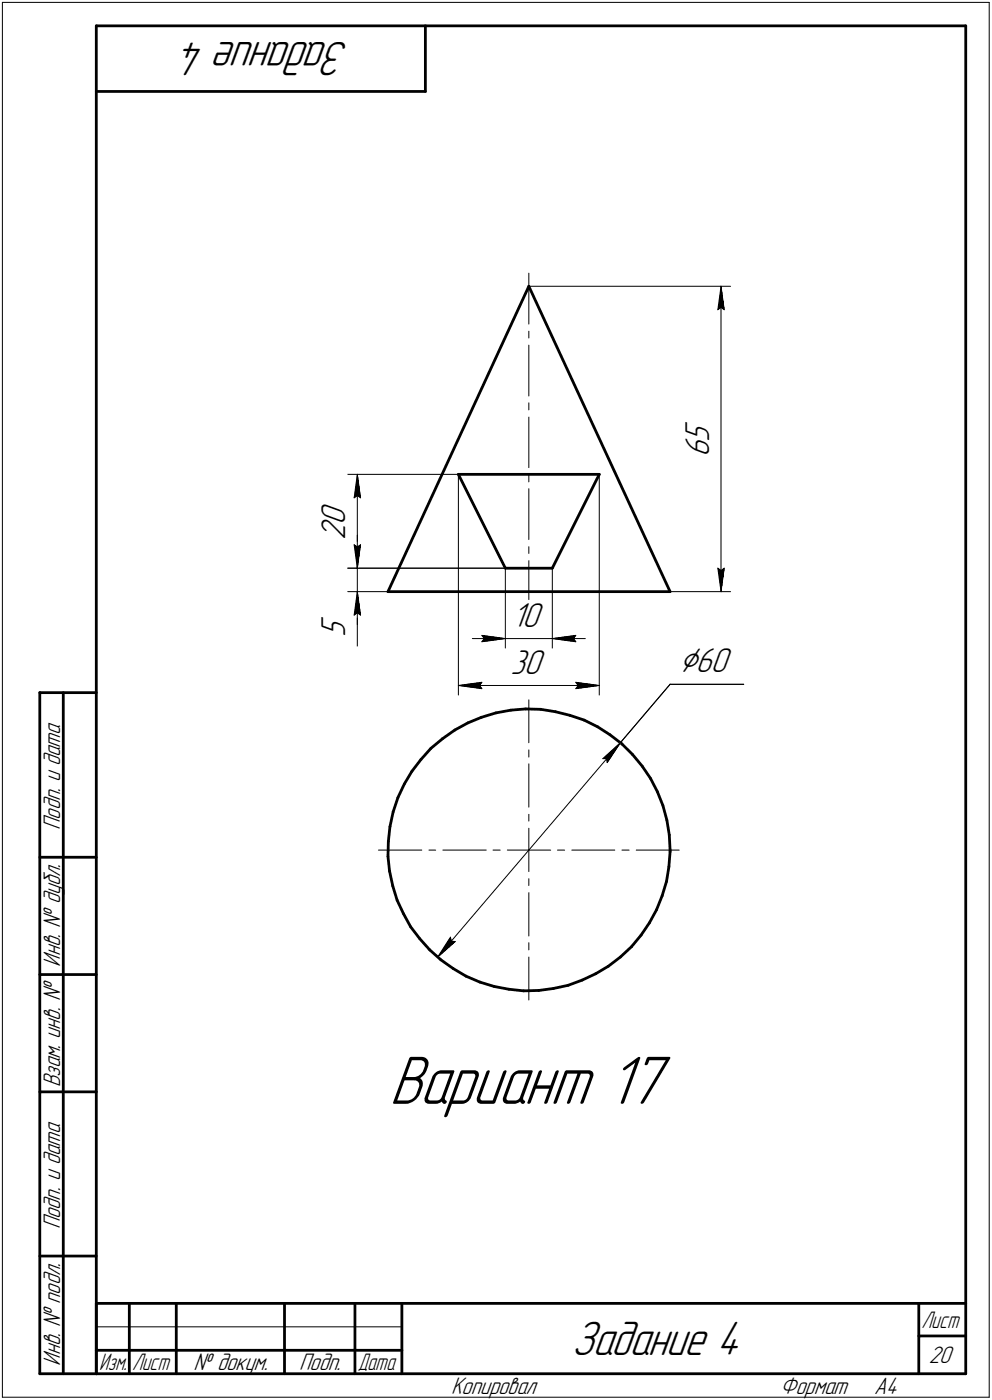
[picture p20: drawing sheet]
<svg xmlns="http://www.w3.org/2000/svg" width="211mm" height="298mm" viewBox="0 0 211 298" stroke-linecap="round" stroke-linejoin="round" font-family="sans-serif">
<defs><g id="words">
<text font-size="15.6" x="82.8" y="235">Вариант 17</text>
<g font-size="10.9">
<text x="74.4" y="9" transform="rotate(-180 74.4 9)">Задание 4</text>
<text x="121.6" y="288.5">Задание 4</text>
</g>
<text font-size="8.5" x="144.5" y="143.1">Ç60</text>
<g font-size="7.8">
<text x="150.9" y="94.2" transform="rotate(-90 150.9 94.2)">5</text>
<text x="150.9" y="97.4" transform="rotate(-90 150.9 97.4)">6</text>
<text x="73.5" y="111.9" transform="rotate(-90 73.5 111.9)">0</text>
<text x="73.5" y="115.1" transform="rotate(-90 73.5 115.1)">2</text>
<text x="73.5" y="135.6" transform="rotate(-90 73.5 135.6)">5</text>
<text x="109" y="133.4">10</text>
<text x="108.7" y="143.4">30</text>
</g>
<g font-size="5.4">
<text x="12.8" y="176.7" transform="rotate(-90 12.8 176.7)">Подп. и дата</text>
<text x="12.8" y="205.8" transform="rotate(-90 12.8 205.8)">Инв. № дубл.</text>
<text x="12.8" y="231.6" transform="rotate(-90 12.8 231.6)">Взам. инв. №</text>
<text x="12.8" y="261.7" transform="rotate(-90 12.8 261.7)">Подп. и дата</text>
<text x="12.8" y="290.8" transform="rotate(-90 12.8 290.8)">Инв. № подл.</text>
<text x="41.2" y="291.8">№ докум.</text>
<text x="63.6" y="291.8">Подп.</text>
<text x="197.6" y="290.3">20</text>
<text x="96" y="296.8">Копировал</text>
<text x="166" y="296.8">Формат</text>
<text x="186" y="296.8">A4</text>
</g>
<g font-size="5.3">
<text x="196.1" y="282.8">Лист</text>
<text x="21.1" y="291.8">Изм.</text>
<text x="28.1" y="291.8">Лист</text>
<text x="76.1" y="291.8">Дата</text>
</g>
</g></defs>
<g fill="none" stroke="#000" stroke-width=".59">
<path d="M20.5 5.5v287zM20.5 5.5h185zM20.5 19.5h70zM90.5 5.5v14zM205.5 5.5v287zM112.5 61l-30 65zM112.5 61l30.1 65zM97.5 101h30zM97.5 101l10 20zM127.5 101l-10 20zM82.5 126h60.1zM107.5 121h10z"/>
<path d="M8.5 147.5v145zM8.5 147.5h12zM13.5 147.5v145zM91.7 159.3l2.4-2zM91.7 159.3l-2.1 2.4zM94.1 157.3l2.7-1.9zM96.8 155.4l2.8-1.5zM99.6 153.9l2.8-1.2zM102.4 152.7l3.1-.9zM105.5 151.8l3.2-.6zM108.7 151.2l3.1-.2zM111.8 151h3.3z"/>
<path d="M115.1 151l3.1 .6zM118.2 151.6l3 .7zM121.2 152.3l3.1 1zM124.3 153.3l2.9 1.5zM127.2 154.8l2.6 1.7zM129.8 156.5l2.5 1.9zM132.3 158.4l2.3 2.3zM82.6 179.2l-.1 3.2zM83 176l-.4 3.2zM83.7 172.9l-.7 3.1zM84.7 169.8l-1 3.1zM86 167l-1.3 2.8z"/>
<path d="M87.6 164.3l-1.6 2.7zM89.6 161.7l-2 2.6zM134.6 160.7l2.1 2.5zM136.7 163.2l1.7 2.6zM138.4 165.8l1.5 2.8zM139.9 168.6l1.2 2.9zM141.1 171.5l.8 3.2zM141.9 174.7l.5 3.1zM142.4 177.8l.2 3.2zM8.5 182.5h12zM82.5 182.4l.4 3.1zM82.9 185.5l.7 3.1z"/>
<path d="M83.6 188.6l.9 3.1zM84.5 191.7l1.4 2.9zM85.9 194.6l1.5 2.8zM87.4 197.4l1.9 2.5zM89.3 199.9l2.1 2.4zM136.4 199.1l-2 2.5zM138.2 196.5l-1.8 2.6zM139.7 193.7l-1.5 2.8zM140.9 190.8l-1.2 2.9zM141.8 187.7l-.9 3.1zM142.3 184.6l-.5 3.1zM142.6 181.4l-.3 3.2z"/>
<path d="M142.6 181v.4zM8.5 207.5h12zM91.4 202.3l2.4 2.1zM93.8 204.4l2.6 1.8zM96.4 206.2l2.7 1.7zM99.1 207.9l3 1.2zM102.1 209.1l3.1 1zM105.2 210.1l3.1 .6zM108.3 210.7l3.1 .3zM111.4 211l3.2-.1zM114.6 210.9l3.2-.4zM117.8 210.5l3.1-.7z"/>
<path d="M120.9 209.8l3-1.1zM123.9 208.7l2.8-1.4zM126.7 207.3l2.8-1.6zM129.5 205.7l2.5-1.9zM132 203.8l2.4-2.2zM8.5 232.5h12zM8.5 267.5h12zM20.5 277.5h185zM20.5 277.5v15zM27.5 277.5v15zM37.5 277.5v15zM60.5 277.5v15z"/>
<path d="M75.5 277.5v15zM85.5 277.5v15zM195.5 277.5v15zM8.5 292.5h12zM20.5 292.5h185zM20.5 287.5h7zM27.5 287.5h10zM37.5 287.5h23zM60.5 287.5h15zM75.5 287.5h10zM195.5 284.5h10z"/>
</g>
<g fill="none" stroke="#000" stroke-width=".21">
<path d="M.5 .5v297zM.5 .5h210zM210.5 .5v297zM112.5 58.2v10.8zM112.5 73.5v10.8zM112.5 70.5v1.5zM112.5 61h42.9zM152.7 66l.7-.6zM153.4 61l.7 5zM153.4 65.4l.7 .6zM153.4 61l-.7 5zM153.4 61v65z"/>
<path d="M112.5 88.8v10.8zM112.5 85.8v1.5zM74 101h23.5zM75.4 116l.6 .5zM75.4 116l.6 5zM75.4 106l.6-.5zM76 116.5l.7-.5zM76 114v7zM76 101l.7 5zM76 105.5l.7 .5zM76 101l-.6 5zM76 101v20z"/>
<path d="M76.7 116l-.7 5zM97.5 101v47zM112.5 119.4v10.8zM112.5 116.4v1.5zM112.5 104.1v10.8zM112.5 101.1v1.5zM127.5 101v47zM74 126h8.5zM74 121h33.5zM75.4 131l.6-.5zM76 126v11.6zM76 126l-.6 5z"/>
<path d="M76 130.5l.7 .5zM76 126l.7 5zM76 126v7zM76 121v5zM100.5 136h7zM102.5 135.3l5 .7zM102.5 135.3l.5 .7zM102.5 136.7l5-.7zM103 136l-.5 .7zM107.5 121v17zM107.5 136h10zM117.5 121v17z"/>
<path d="M117.5 136l5 .7zM117.5 136l5-.7zM117.5 136h7zM122 136l.5 .7zM122.5 135.3l-.5 .7zM142.6 126h12.8zM152.7 121l.7 5zM152.7 121l.7 .5zM153.4 121.5l.7-.5zM154.1 121l-.7 5zM97.5 146l5-.7zM97.5 146l5 .6z"/>
<path d="M97.5 146h30zM102 146l.5 .6zM102.5 145.3l-.5 .7zM112.5 149v9.2zM112.5 159.7v1.5zM122.5 146.6l5-.6zM122.5 145.3l.5 .7zM122.5 145.3l5 .7zM123 146l-.5 .6zM132 158.2l-2.8 4.2zM132 158.2l-38.9 45.6zM142.6 145.7l-10.6 12.5z"/>
<path d="M142.6 145.7h15.6zM112.5 162.6v9.3zM112.5 173.4v1.4zM112.5 176.4v4.6zM128.3 161.5h.7zM128.3 161.5l3.7-3.3zM129 161.5l.2 .9zM80.5 181h9.2zM91.3 181h1.4zM94.2 181h9.3zM95.8 199.6l-2.7 4.2zM95.8 199.6l.2 .8z"/>
<path d="M104.9 181h1.5zM107.9 181h4.6zM112.5 181h4.7zM112.5 190.1v9.2zM112.5 187.1v1.5zM112.5 181v4.6zM118.6 181h1.5zM121.7 181h9.1zM132.3 181h1.6zM135.4 181h9.1zM93.1 203.8l3.8-3.3zM96 200.4l.9 .1z"/>
<path d="M112.5 203.8v9.1zM112.5 200.7v1.6zM.5 297.5h210zM20.5 282.5h65z"/>
</g>
<g fill="#fff" stroke="#fff" stroke-width=".21">
<path d="M82.8 223.9h60.5zM82.8 223.9h60.5zM82.8 224h60.5zM82.8 224.1h60.5zM82.8 224.2h60.5zM82.8 224.3h60.5zM82.8 224.4h60.5zM82.8 224.5h60.5zM82.8 224.5h60.5zM82.8 224.6h60.5zM82.8 224.7h60.5zM82.8 224.8h60.5zM82.8 224.9h60.5zM82.8 225h60.5zM82.8 225h60.5zM82.8 225.1h60.5zM82.8 225.2h60.5zM82.8 225.3h60.5zM82.8 225.4h60.5zM82.8 225.5h60.5zM82.8 225.6h60.5zM82.8 225.6h60.5zM82.8 225.7h60.5zM82.8 225.8h60.5zM82.8 225.9h60.5zM82.8 226h60.5zM82.8 226.1h60.5zM82.8 226.1h60.5zM82.8 226.2h60.5zM82.8 226.3h60.5zM82.8 226.4h60.5zM82.8 226.5h60.5zM82.8 226.6h60.5zM82.8 226.7h60.5zM82.8 226.7h60.5zM82.8 226.8h60.5zM82.8 226.9h60.5zM82.8 227h60.5zM82.8 227.1h60.5zM82.8 227.2h60.5zM82.8 227.2h60.5zM82.8 227.3h60.5zM82.8 227.4h60.5zM82.8 227.5h60.5zM82.8 227.6h60.5zM82.8 227.7h60.5zM82.8 227.8h60.5zM82.8 227.8h60.5zM82.8 227.9h60.5zM82.8 228h60.5zM82.8 228.1h60.5zM82.8 228.2h60.5zM82.8 228.3h60.5zM82.8 228.3h60.5zM82.8 228.4h60.5zM82.8 228.5h60.5zM82.8 228.6h60.5zM82.8 228.7h60.5zM82.8 228.8h60.5zM82.8 228.9h60.5zM82.8 228.9h60.5zM82.8 229h60.5zM82.8 229.1h60.5zM82.8 229.2h60.5zM82.8 229.3h60.5zM82.8 229.4h60.5zM82.8 229.4h60.5zM82.8 229.5h60.5zM82.8 229.6h60.5zM82.8 229.7h60.5zM82.8 229.8h60.5zM82.8 229.9h60.5zM82.8 230h60.5zM82.8 230h60.5zM82.8 230.1h60.5zM82.8 230.2h60.5zM82.8 230.3h60.5zM82.8 230.4h60.5zM82.8 230.5h60.5zM82.8 230.5h60.5zM82.8 230.6h60.5zM82.8 230.7h60.5zM82.8 230.8h60.5zM82.8 230.9h60.5zM82.8 231h60.5zM82.8 231.1h60.5zM82.8 231.1h60.5zM82.8 231.2h60.5zM82.8 231.3h60.5zM82.8 231.4h60.5zM82.8 231.5h60.5zM82.8 231.6h60.5zM82.8 231.6h60.5zM82.8 231.7h60.5zM82.8 231.8h60.5zM82.8 231.9h60.5zM82.8 232h60.5zM82.8 232.1h60.5zM82.8 232.2h60.5zM82.8 232.2h60.5zM82.8 232.3h60.5zM82.8 232.4h60.5zM82.8 232.5h60.5zM82.8 232.6h60.5zM82.8 232.7h60.5zM82.8 232.7h60.5zM82.8 232.8h60.5zM82.8 232.9h60.5zM82.8 233h60.5zM82.8 233.1h60.5zM82.8 233.2h60.5zM82.8 233.3h60.5zM82.8 233.3h60.5zM82.8 233.4h60.5zM82.8 233.5h60.5zM82.8 233.6h60.5zM82.8 233.7h60.5zM82.8 233.8h60.5zM82.8 233.8h60.5zM82.8 233.9h60.5zM82.8 234h60.5zM82.8 234.1h60.5zM82.8 234.2h60.5zM82.8 234.3h60.5zM82.8 234.4h60.5zM82.8 234.4h60.5zM82.8 234.5h60.5zM82.8 234.6h60.5zM82.8 234.7h60.5zM82.8 234.8h60.5zM82.8 234.9h60.5zM82.8 234.9h60.5zM82.8 235h60.5zM82.8 235.1h60.5zM82.8 235.2h60.5zM82.8 235.3h60.5zM82.8 235.4h60.5zM82.8 235.5h60.5zM82.8 235.5h60.5zM82.8 235.6h60.5zM82.8 235.7h60.5zM82.8 235.8h60.5zM82.8 235.9h60.5zM82.8 236h60.5zM82.8 236.1h60.5zM82.8 236.1h60.5zM82.8 236.2h60.5zM82.8 236.3h60.5zM82.8 236.4h60.5zM82.8 236.5h60.5zM82.8 236.6h60.5zM82.8 236.6h60.5zM82.8 236.7h60.5zM82.8 236.8h60.5zM82.8 236.9h60.5zM82.8 237h60.5zM82.8 237.1h60.5zM82.8 237.2h60.5zM82.8 237.2h60.5zM82.8 237.3h60.5zM82.8 237.4h60.5zM82.8 237.5h60.5zM82.8 237.6h60.5zM82.8 237.7h60.5zM82.8 237.7h60.5zM82.8 237.8h60.5zM82.8 237.9h60.5zM82.8 238h60.5z"/>
<path d="M95.8 199h.1zM95.7 199.1h.3zM95.7 199.1h.4zM95.6 199.2h.6zM95.5 199.3h.9zM95.5 199.4h.9zM95.4 199.5h1.1zM95.3 199.6h1.3zM95.3 199.6h1.4zM95.2 199.7h1.7zM95.2 199.8h1.7zM95.2 199.9h1.8zM95.1 200h2zM95 200.1h2.3zM95 200.2h2.4zM94.9 200.2h2.6zM94.8 200.3h2.7zM94.8 200.4h2.8zM94.7 200.5h2.8zM94.7 200.6h2.8zM94.7 200.7h2.7zM94.6 200.7h2.7zM94.6 200.8h2.6zM94.5 200.9h2.6zM94.4 201h2.6zM94.4 201.1h2.5zM94.3 201.2h2.6zM94.2 201.3h2.5zM94.2 201.3h2.4zM94.1 201.4h2.4zM94.1 201.5h2.3zM94.1 201.6h2.3zM94 201.7h2.3zM93.9 201.8h2.3zM93.9 201.8h2.2zM93.8 201.9h2.2zM93.7 202h2.2zM93.7 202.1h2.1zM93.7 202.2h2zM93.6 202.3h2zM93.6 202.4h1.9zM93.6 202.4h1.8zM93.6 202.5h1.7zM93.6 202.6h1.6zM93.6 202.7h1.6zM93.5 202.8h1.6zM93.5 202.9h1.5zM93.5 202.9h1.3zM93.4 203h1.3zM93.4 203.1h1.1zM93.4 203.2h.9zM93.3 203.3h.8zM93.3 203.4h.7zM93.3 203.5h.5zM93.2 203.5h.4zM93.2 203.6h.3z"/>
<path d="M131.8 158.2h.2zM131.7 158.3h.3zM131.5 158.4h.4zM131.3 158.5h.6zM131.1 158.6h.8zM131 158.7h.8zM130.8 158.7h1zM130.6 158.8h1.2zM130.5 158.9h1.2zM130.2 159h1.5zM130.1 159.1h1.6zM130 159.2h1.7zM130 159.3h1.7zM129.9 159.3h1.8zM129.8 159.4h1.8zM129.7 159.5h1.9zM129.6 159.6h2zM129.5 159.7h2zM129.5 159.8h2zM129.4 159.9h2.1zM129.3 159.9h2.1zM129.2 160h2.2zM129.1 160.1h2.2zM129 160.2h2.3zM128.9 160.3h2.3zM128.8 160.4h2.3zM128.7 160.4h2.4zM128.6 160.5h2.5zM128.5 160.6h2.5zM128.4 160.7h2.6zM128.4 160.8h2.5zM128.3 160.9h2.5zM128.2 161h2.6zM128.1 161h2.6zM128 161.1h2.6zM127.9 161.2h2.7zM127.8 161.3h2.8zM127.8 161.4h2.7zM127.7 161.5h2.8zM127.5 161.5h2.9zM127.7 161.6h2.7zM127.8 161.7h2.5zM127.8 161.8h2.4zM127.9 161.9h2.3zM128.1 162h2zM128.2 162.1h1.8zM128.3 162.1h1.7zM128.4 162.2h1.6zM128.4 162.3h1.5zM128.6 162.4h1.3zM128.7 162.5h1.1zM128.8 162.6h.9zM128.9 162.6h.8zM129 162.7h.6zM129.1 162.8h.4zM129.2 162.9h.3zM129.3 163h.2z"/>
<path d="M144.5 137.3h11.8zM144.5 137.4h11.8zM144.5 137.5h11.8zM144.5 137.6h11.8zM144.5 137.7h11.8zM144.5 137.8h11.8zM144.5 137.8h11.8zM144.5 137.9h11.8zM144.5 138h11.8zM144.5 138.1h11.8zM144.5 138.2h11.8zM144.5 138.3h11.8zM144.5 138.3h11.8zM144.5 138.4h11.8zM144.5 138.5h11.8zM144.5 138.6h11.8zM144.5 138.7h11.8zM144.5 138.8h11.8zM144.5 138.9h11.8zM144.5 138.9h11.8zM144.5 139h11.8zM144.5 139.1h11.8zM144.5 139.2h11.8zM144.5 139.3h11.8zM144.5 139.4h11.8zM144.5 139.4h11.8zM144.5 139.5h11.8zM144.5 139.6h11.8zM144.5 139.7h11.8zM144.5 139.8h11.8zM144.5 139.9h11.8zM144.5 140h11.8zM144.5 140h11.8zM144.5 140.1h11.8zM144.5 140.2h11.8zM144.5 140.3h11.8zM144.5 140.4h11.8zM144.5 140.5h11.8zM144.5 140.5h11.8zM144.5 140.6h11.8zM144.5 140.7h11.8zM144.5 140.8h11.8zM144.5 140.9h11.8zM144.5 141h11.8zM144.5 141.1h11.8zM144.5 141.1h11.8zM144.5 141.2h11.8zM144.5 141.3h11.8zM144.5 141.4h11.8zM144.5 141.5h11.8zM144.5 141.6h11.8zM144.5 141.6h11.8zM144.5 141.7h11.8zM144.5 141.8h11.8zM144.5 141.9h11.8zM144.5 142h11.8zM144.5 142.1h11.8zM144.5 142.2h11.8zM144.5 142.2h11.8zM144.5 142.3h11.8zM144.5 142.4h11.8zM144.5 142.5h11.8zM144.5 142.6h11.8zM144.5 142.7h11.8zM144.5 142.7h11.8zM144.5 142.8h11.8zM144.5 142.9h11.8zM144.5 143h11.8zM144.5 143.1h11.8zM144.5 143.2h11.8zM144.5 143.3h11.8zM144.5 143.3h11.8zM144.5 143.4h11.8zM144.5 143.5h11.8zM144.5 143.6h11.8zM144.5 143.7h11.8zM144.5 143.8h11.8zM144.5 143.8h11.8zM144.5 143.9h11.8zM144.5 144h11.8zM144.5 144.1h11.8zM144.5 144.2h11.8zM144.5 144.3h11.8zM144.5 144.4h11.8zM144.5 144.4h11.8zM144.5 144.5h11.8zM144.5 144.6h11.8z"/>
<path d="M145.3 89.6h7.1zM145.3 89.7h7.1zM145.3 89.7h7.1zM145.3 89.8h7.1zM145.3 89.9h7.1zM145.3 90h7.1zM145.3 90.1h7.1zM145.3 90.2h7.1zM145.3 90.3h7.1zM145.3 90.3h7.1zM145.3 90.4h7.1zM145.3 90.5h7.1zM145.3 90.6h7.1zM145.3 90.7h7.1zM145.3 90.8h7.1zM145.3 90.8h7.1zM145.3 90.9h7.1zM145.3 91h7.1zM145.3 91.1h7.1zM145.3 91.2h7.1zM145.3 91.3h7.1zM145.3 91.4h7.1zM145.3 91.4h7.1zM145.3 91.5h7.1zM145.3 91.6h7.1zM145.3 91.7h7.1zM145.3 91.8h7.1zM145.3 91.9h7.1zM145.3 91.9h7.1zM145.3 92h7.1zM145.3 92.1h7.1zM145.3 92.2h7.1zM145.3 92.3h7.1zM145.3 92.4h7.1zM145.3 92.5h7.1zM145.3 92.5h7.1zM145.3 92.6h7.1zM145.3 92.7h7.1zM145.3 92.8h7.1zM145.3 92.9h7.1zM145.3 93h7.1zM145.3 93h7.1zM145.3 93.1h7.1zM145.3 93.2h7.1zM145.3 93.3h7.1zM145.3 93.4h7.1zM145.3 93.5h7.1zM145.3 93.6h7.1zM145.3 93.6h7.1zM145.3 93.7h7.1zM145.3 93.8h7.1zM145.3 93.9h7.1zM145.3 94h7.1zM145.3 94.1h7.1zM145.3 94.1h7.1zM145.3 94.2h7.1zM145.3 94.3h7.1zM145.3 94.4h7.1zM145.3 94.5h7.1zM145.3 94.6h7.1zM145.3 94.7h7.1zM145.3 94.7h7.1zM145.3 94.8h7.1zM145.3 94.9h7.1zM145.3 95h7.1zM145.3 95.1h7.1zM145.3 95.2h7.1zM145.3 95.2h7.1zM145.3 95.3h7.1zM145.3 95.4h7.1zM145.3 95.5h7.1zM145.3 95.6h7.1zM145.3 95.7h7.1zM145.3 95.8h7.1zM145.3 95.8h7.1zM145.3 95.9h7.1zM145.3 96h7.1zM145.3 96.1h7.1zM145.3 96.2h7.1zM145.3 96.3h7.1zM145.3 96.4h7.1zM145.3 96.4h7.1zM145.3 96.5h7.1zM145.3 96.6h7.1zM145.3 96.7h7.1zM145.3 96.8h7.1zM145.3 96.9h7.1zM145.3 96.9h7.1zM145.3 97h7.1zM145.3 97.1h7.1zM145.3 97.2h7.1zM145.3 97.3h7.1z"/>
<path d="M152.1 120.5h2.5zM152.2 120.6h2.4zM152.2 120.6h2.4zM152.2 120.7h2.4zM152.2 120.8h2.4zM152.2 120.9h2.4zM152.2 121h2.4zM152.2 121.1h2.4zM152.3 121.2h2.3zM152.3 121.2h2.2zM152.3 121.3h2.2zM152.3 121.4h2.2zM152.3 121.5h2.2zM152.3 121.6h2.2zM152.3 121.7h2.2zM152.4 121.8h2.1zM152.4 121.8h2.1zM152.4 121.9h2.1zM152.4 122h2zM152.4 122.1h2zM152.4 122.2h2zM152.4 122.3h2zM152.4 122.3h2zM152.5 122.4h1.9zM152.5 122.5h1.9zM152.5 122.6h1.9zM152.5 122.7h1.9zM152.5 122.8h1.8zM152.5 122.9h1.8zM152.5 122.9h1.8zM152.6 123h1.7zM152.6 123.1h1.7zM152.6 123.2h1.7zM152.6 123.3h1.7zM152.6 123.4h1.7zM152.6 123.4h1.7zM152.6 123.5h1.7zM152.7 123.6h1.6zM152.7 123.7h1.6zM152.7 123.8h1.6zM152.7 123.9h1.6zM152.7 124h1.6zM152.7 124h1.6zM152.7 124.1h1.6zM152.7 124.2h1.5zM152.7 124.3h1.5zM152.7 124.4h1.5zM152.8 124.5h1.3zM152.8 124.5h1.3zM152.9 124.6h1.1zM152.9 124.7h1.1zM152.9 124.8h1zM153 124.9h.9zM153 125h.9zM153.1 125.1h.7zM153.1 125.1h.7zM153.2 125.2h.6zM153.2 125.3h.6zM153.2 125.4h.5zM153.2 125.5h.5zM153.2 125.6h.5zM153.3 125.6h.3zM153.3 125.7h.3z"/>
<path d="M153.3 61.2h.3zM153.3 61.3h.3zM153.2 61.4h.5zM153.2 61.5h.5zM153.2 61.6h.5zM153.2 61.6h.6zM153.2 61.7h.6zM153.1 61.8h.7zM153.1 61.9h.7zM153 62h.9zM153 62.1h.9zM152.9 62.1h1zM152.9 62.2h1.1zM152.9 62.3h1.1zM152.8 62.4h1.3zM152.8 62.5h1.3zM152.7 62.6h1.5zM152.7 62.7h1.5zM152.7 62.7h1.5zM152.7 62.8h1.6zM152.7 62.9h1.6zM152.7 63h1.6zM152.7 63.1h1.6zM152.7 63.2h1.6zM152.7 63.2h1.6zM152.7 63.3h1.6zM152.6 63.4h1.7zM152.6 63.5h1.7zM152.6 63.6h1.7zM152.6 63.7h1.7zM152.6 63.8h1.7zM152.6 63.8h1.7zM152.6 63.9h1.7zM152.5 64h1.8zM152.5 64.1h1.8zM152.5 64.2h1.8zM152.5 64.3h1.9zM152.5 64.3h1.9zM152.5 64.4h1.9zM152.5 64.5h1.9zM152.4 64.6h2zM152.4 64.7h2zM152.4 64.8h2zM152.4 64.9h2zM152.4 64.9h2zM152.4 65h2.1zM152.4 65.1h2.1zM152.4 65.2h2.1zM152.3 65.3h2.2zM152.3 65.4h2.2zM152.3 65.4h2.2zM152.3 65.5h2.2zM152.3 65.6h2.2zM152.3 65.7h2.2zM152.3 65.8h2.3zM152.2 65.9h2.4zM152.2 66h2.4zM152.2 66h2.4zM152.2 66.1h2.4zM152.2 66.2h2.4zM152.2 66.3h2.4zM152.2 66.4h2.4z"/>
<path d="M67.9 131h7.1zM67.9 131.1h7.1zM67.9 131.1h7.1zM67.9 131.2h7.1zM67.9 131.3h7.1zM67.9 131.4h7.1zM67.9 131.5h7.1zM67.9 131.6h7.1zM67.9 131.7h7.1zM67.9 131.7h7.1zM67.9 131.8h7.1zM67.9 131.9h7.1zM67.9 132h7.1zM67.9 132.1h7.1zM67.9 132.2h7.1zM67.9 132.2h7.1zM67.9 132.3h7.1zM67.9 132.4h7.1zM67.9 132.5h7.1zM67.9 132.6h7.1zM67.9 132.7h7.1zM67.9 132.8h7.1zM67.9 132.8h7.1zM67.9 132.9h7.1zM67.9 133h7.1zM67.9 133.1h7.1zM67.9 133.2h7.1zM67.9 133.3h7.1zM67.9 133.3h7.1zM67.9 133.4h7.1zM67.9 133.5h7.1zM67.9 133.6h7.1zM67.9 133.7h7.1zM67.9 133.8h7.1zM67.9 133.9h7.1zM67.9 133.9h7.1zM67.9 134h7.1zM67.9 134.1h7.1zM67.9 134.2h7.1zM67.9 134.3h7.1zM67.9 134.4h7.1zM67.9 134.5h7.1zM67.9 134.5h7.1zM67.9 134.6h7.1zM67.9 134.7h7.1zM67.9 134.8h7.1zM67.9 134.9h7.1zM67.9 135h7.1zM67.9 135h7.1zM67.9 135.1h7.1zM67.9 135.2h7.1zM67.9 135.3h7.1zM67.9 135.4h7.1zM67.9 135.5h7.1z"/>
<path d="M75.9 126.2h.3zM75.9 126.3h.3zM75.9 126.4h.3zM75.9 126.5h.4zM75.8 126.6h.5zM75.8 126.7h.6zM75.8 126.7h.6zM75.7 126.8h.7zM75.7 126.9h.8zM75.6 127h.9zM75.6 127.1h.9zM75.5 127.2h1zM75.5 127.3h1zM75.5 127.3h1.1zM75.4 127.4h1.2zM75.4 127.5h1.2zM75.4 127.6h1.3zM75.4 127.7h1.3zM75.3 127.8h1.4zM75.3 127.8h1.5zM75.3 127.9h1.5zM75.3 128h1.5zM75.3 128.1h1.5zM75.3 128.2h1.5zM75.3 128.3h1.5zM75.3 128.4h1.5zM75.2 128.4h1.7zM75.2 128.5h1.7zM75.2 128.6h1.7zM75.2 128.7h1.7zM75.2 128.8h1.7zM75.2 128.9h1.7zM75.2 128.9h1.7zM75.1 129h1.9zM75.1 129.1h1.9zM75.1 129.2h1.9zM75.1 129.3h1.9zM75.1 129.4h1.9zM75.1 129.5h1.9zM75.1 129.5h1.9zM75 129.6h2zM75 129.7h2zM75 129.8h2zM75 129.9h2zM75 130h2zM75 130h2zM75 130.1h2zM75 130.2h2zM74.9 130.3h2.2zM74.9 130.4h2.2zM74.9 130.5h2.2zM74.9 130.6h2.2zM74.9 130.6h2.2zM74.9 130.7h2.2zM74.9 130.8h2.2zM74.8 130.9h2.4zM74.8 131h2.4zM74.8 131.1h2.4zM74.8 131.1h2.4zM74.8 131.2h2.4zM74.8 131.3h2.4zM74.8 131.4h2.4z"/>
<path d="M74.8 115.5h2.4zM74.8 115.6h2.4zM74.8 115.7h2.4zM74.8 115.7h2.4zM74.8 115.8h2.4zM74.8 115.9h2.4zM74.8 116h2.4zM74.8 116.1h2.4zM74.9 116.2h2.2zM74.9 116.2h2.2zM74.9 116.3h2.2zM74.9 116.4h2.2zM74.9 116.5h2.2zM74.9 116.6h2.2zM74.9 116.7h2.2zM75 116.8h2zM75 116.8h2zM75 116.9h2zM75 117h2zM75 117.1h2zM75 117.2h2zM75 117.3h2zM75 117.3h2zM75.1 117.4h1.9zM75.1 117.5h1.9zM75.1 117.6h1.9zM75.1 117.7h1.9zM75.1 117.8h1.9zM75.1 117.9h1.9zM75.1 117.9h1.9zM75.2 118h1.7zM75.2 118.1h1.7zM75.2 118.2h1.7zM75.2 118.3h1.7zM75.2 118.4h1.7zM75.2 118.4h1.7zM75.2 118.5h1.7zM75.3 118.6h1.5zM75.3 118.7h1.5zM75.3 118.8h1.5zM75.3 118.9h1.5zM75.3 119h1.5zM75.3 119h1.5zM75.3 119.1h1.5zM75.3 119.2h1.4zM75.4 119.3h1.3zM75.4 119.4h1.3zM75.4 119.5h1.2zM75.4 119.5h1.2zM75.5 119.6h1.1zM75.5 119.7h1zM75.5 119.8h1zM75.6 119.9h.9zM75.6 120h.9zM75.7 120.1h.8zM75.7 120.1h.7zM75.8 120.2h.6zM75.8 120.3h.6zM75.8 120.4h.5zM75.9 120.5h.4zM75.9 120.6h.3zM75.9 120.6h.3zM75.9 120.7h.3z"/>
<path d="M67.9 106.9h7.1zM67.9 107h7.1zM67.9 107.1h7.1zM67.9 107.2h7.1zM67.9 107.3h7.1zM67.9 107.4h7.1zM67.9 107.4h7.1zM67.9 107.5h7.1zM67.9 107.6h7.1zM67.9 107.7h7.1zM67.9 107.8h7.1zM67.9 107.9h7.1zM67.9 107.9h7.1zM67.9 108h7.1zM67.9 108.1h7.1zM67.9 108.2h7.1zM67.9 108.3h7.1zM67.9 108.4h7.1zM67.9 108.5h7.1zM67.9 108.5h7.1zM67.9 108.6h7.1zM67.9 108.7h7.1zM67.9 108.8h7.1zM67.9 108.9h7.1zM67.9 109h7.1zM67.9 109.1h7.1zM67.9 109.1h7.1zM67.9 109.2h7.1zM67.9 109.3h7.1zM67.9 109.4h7.1zM67.9 109.5h7.1zM67.9 109.6h7.1zM67.9 109.6h7.1zM67.9 109.7h7.1zM67.9 109.8h7.1zM67.9 109.9h7.1zM67.9 110h7.1zM67.9 110.1h7.1zM67.9 110.2h7.1zM67.9 110.2h7.1zM67.9 110.3h7.1zM67.9 110.4h7.1zM67.9 110.5h7.1zM67.9 110.6h7.1zM67.9 110.7h7.1zM67.9 110.7h7.1zM67.9 110.8h7.1zM67.9 110.9h7.1zM67.9 111h7.1zM67.9 111.1h7.1zM67.9 111.2h7.1zM67.9 111.3h7.1zM67.9 111.3h7.1zM67.9 111.4h7.1zM67.9 111.5h7.1zM67.9 111.6h7.1zM67.9 111.7h7.1zM67.9 111.8h7.1zM67.9 111.8h7.1zM67.9 111.9h7.1zM67.9 112h7.1zM67.9 112.1h7.1zM67.9 112.2h7.1zM67.9 112.3h7.1zM67.9 112.4h7.1zM67.9 112.4h7.1zM67.9 112.5h7.1zM67.9 112.6h7.1zM67.9 112.7h7.1zM67.9 112.8h7.1zM67.9 112.9h7.1zM67.9 112.9h7.1zM67.9 113h7.1zM67.9 113.1h7.1zM67.9 113.2h7.1zM67.9 113.3h7.1zM67.9 113.4h7.1zM67.9 113.5h7.1zM67.9 113.5h7.1zM67.9 113.6h7.1zM67.9 113.7h7.1zM67.9 113.8h7.1zM67.9 113.9h7.1zM67.9 114h7.1zM67.9 114h7.1zM67.9 114.1h7.1zM67.9 114.2h7.1zM67.9 114.3h7.1zM67.9 114.4h7.1zM67.9 114.5h7.1zM67.9 114.6h7.1zM67.9 114.6h7.1zM67.9 114.7h7.1zM67.9 114.8h7.1zM67.9 114.9h7.1zM67.9 115h7.1z"/>
<path d="M74.8 115.5h2.4zM74.8 115.6h2.4zM74.8 115.7h2.4zM74.8 115.7h2.4zM74.8 115.8h2.4zM74.8 115.9h2.4zM74.8 116h2.4zM74.8 116.1h2.4zM74.9 116.2h2.2zM74.9 116.2h2.2zM74.9 116.3h2.2zM74.9 116.4h2.2zM74.9 116.5h2.2zM74.9 116.6h2.2zM74.9 116.7h2.2zM75 116.8h2zM75 116.8h2zM75 116.9h2zM75 117h2zM75 117.1h2zM75 117.2h2zM75 117.3h2zM75 117.3h2zM75.1 117.4h1.9zM75.1 117.5h1.9zM75.1 117.6h1.9zM75.1 117.7h1.9zM75.1 117.8h1.9zM75.1 117.9h1.9zM75.1 117.9h1.9zM75.2 118h1.7zM75.2 118.1h1.7zM75.2 118.2h1.7zM75.2 118.3h1.7zM75.2 118.4h1.7zM75.2 118.4h1.7zM75.2 118.5h1.7zM75.3 118.6h1.5zM75.3 118.7h1.5zM75.3 118.8h1.5zM75.3 118.9h1.5zM75.3 119h1.5zM75.3 119h1.5zM75.3 119.1h1.5zM75.3 119.2h1.4zM75.4 119.3h1.3zM75.4 119.4h1.3zM75.4 119.5h1.2zM75.4 119.5h1.2zM75.5 119.6h1.1zM75.5 119.7h1zM75.5 119.8h1zM75.6 119.9h.9zM75.6 120h.9zM75.7 120.1h.8zM75.7 120.1h.7zM75.8 120.2h.6zM75.8 120.3h.6zM75.8 120.4h.5zM75.9 120.5h.4zM75.9 120.6h.3zM75.9 120.6h.3zM75.9 120.7h.3z"/>
<path d="M75.9 101.3h.3zM75.9 101.3h.3zM75.9 101.4h.3zM75.9 101.5h.4zM75.8 101.6h.5zM75.8 101.7h.6zM75.8 101.8h.6zM75.7 101.9h.7zM75.7 101.9h.8zM75.6 102h.9zM75.6 102.1h.9zM75.5 102.2h1zM75.5 102.3h1zM75.5 102.4h1.1zM75.4 102.4h1.2zM75.4 102.5h1.2zM75.4 102.6h1.3zM75.4 102.7h1.3zM75.3 102.8h1.4zM75.3 102.9h1.5zM75.3 103h1.5zM75.3 103h1.5zM75.3 103.1h1.5zM75.3 103.2h1.5zM75.3 103.3h1.5zM75.3 103.4h1.5zM75.2 103.5h1.7zM75.2 103.5h1.7zM75.2 103.6h1.7zM75.2 103.7h1.7zM75.2 103.8h1.7zM75.2 103.9h1.7zM75.2 104h1.7zM75.1 104.1h1.9zM75.1 104.1h1.9zM75.1 104.2h1.9zM75.1 104.3h1.9zM75.1 104.4h1.9zM75.1 104.5h1.9zM75.1 104.6h1.9zM75 104.6h2zM75 104.7h2zM75 104.8h2zM75 104.9h2zM75 105h2zM75 105.1h2zM75 105.2h2zM75 105.2h2zM74.9 105.3h2.2zM74.9 105.4h2.2zM74.9 105.5h2.2zM74.9 105.6h2.2zM74.9 105.7h2.2zM74.9 105.7h2.2zM74.9 105.8h2.2zM74.8 105.9h2.4zM74.8 106h2.4zM74.8 106.1h2.4zM74.8 106.2h2.4zM74.8 106.3h2.4zM74.8 106.3h2.4zM74.8 106.4h2.4z"/>
<path d="M109 127.8h7.1zM109 127.9h7.1zM109 128h7.1zM109 128.1h7.1zM109 128.2h7.1zM109 128.3h7.1zM109 128.4h7.1zM109 128.4h7.1zM109 128.5h7.1zM109 128.6h7.1zM109 128.7h7.1zM109 128.8h7.1zM109 128.9h7.1zM109 128.9h7.1zM109 129h7.1zM109 129.1h7.1zM109 129.2h7.1zM109 129.3h7.1zM109 129.4h7.1zM109 129.5h7.1zM109 129.5h7.1zM109 129.6h7.1zM109 129.7h7.1zM109 129.8h7.1zM109 129.9h7.1zM109 130h7.1zM109 130h7.1zM109 130.1h7.1zM109 130.2h7.1zM109 130.3h7.1zM109 130.4h7.1zM109 130.5h7.1zM109 130.6h7.1zM109 130.6h7.1zM109 130.7h7.1zM109 130.8h7.1zM109 130.9h7.1zM109 131h7.1zM109 131.1h7.1zM109 131.1h7.1zM109 131.2h7.1zM109 131.3h7.1zM109 131.4h7.1zM109 131.5h7.1zM109 131.6h7.1zM109 131.7h7.1zM109 131.7h7.1zM109 131.8h7.1zM109 131.9h7.1zM109 132h7.1zM109 132.1h7.1zM109 132.2h7.1zM109 132.2h7.1zM109 132.3h7.1zM109 132.4h7.1zM109 132.5h7.1zM109 132.6h7.1zM109 132.7h7.1zM109 132.8h7.1zM109 132.8h7.1zM109 132.9h7.1zM109 133h7.1zM109 133.1h7.1zM109 133.2h7.1zM109 133.3h7.1zM109 133.3h7.1zM109 133.4h7.1zM109 133.5h7.1zM109 133.6h7.1zM109 133.7h7.1zM109 133.8h7.1zM109 133.9h7.1zM109 133.9h7.1zM109 134h7.1zM109 134.1h7.1zM109 134.2h7.1zM109 134.3h7.1zM109 134.4h7.1zM109 134.5h7.1zM109 134.5h7.1zM109 134.6h7.1zM109 134.7h7.1zM109 134.8h7.1zM109 134.9h7.1z"/>
<path d="M102 134.9h.8zM102 135h1.5zM102 135h2.3zM102 135.1h3.1zM102 135.2h3.7zM102 135.3h4zM102 135.4h4.2zM102 135.5h4.3zM102 135.6h4.6zM102 135.6h4.8zM102 135.7h4.9zM102 135.8h5.2zM102 135.9h5.4zM102 136h5.5zM102 136.1h5.4zM102 136.1h5.2zM102 136.2h4.9zM102 136.3h4.8zM102 136.4h4.6zM102 136.5h4.3zM102 136.6h4.2zM102 136.7h4zM102 136.7h3.7zM102 136.8h3.2zM102 136.9h2.6zM102 137h1.9zM102 137.1h1.3zM102 137.2h.7z"/>
<path d="M122.3 134.9h.7zM121.6 135h1.4zM120.8 135h2.2zM120.1 135.1h2.9zM119.3 135.2h3.7zM119.1 135.3h3.9zM119 135.4h4zM118.7 135.5h4.3zM118.5 135.6h4.5zM118.4 135.6h4.6zM118.1 135.7h4.9zM117.9 135.8h5.1zM117.8 135.9h5.2zM117.5 136h5.5zM117.8 136.1h5.2zM117.9 136.1h5.1zM118.1 136.2h4.9zM118.4 136.3h4.6zM118.5 136.4h4.5zM118.7 136.5h4.3zM119 136.6h4zM119.1 136.7h3.9zM119.3 136.7h3.7zM120 136.8h3zM120.6 136.9h2.4zM121.2 137h1.8zM121.8 137.1h1.2zM122.4 137.2h.6z"/>
<path d="M108.6 137.8h7.8zM108.6 137.9h7.8zM108.6 138h7.8zM108.6 138.1h7.8zM108.6 138.2h7.8zM108.6 138.3h7.8zM108.6 138.3h7.8zM108.6 138.4h7.8zM108.6 138.5h7.8zM108.6 138.6h7.8zM108.6 138.7h7.8zM108.6 138.8h7.8zM108.6 138.9h7.8zM108.6 138.9h7.8zM108.6 139h7.8zM108.6 139.1h7.8zM108.6 139.2h7.8zM108.6 139.3h7.8zM108.6 139.4h7.8zM108.6 139.4h7.8zM108.6 139.5h7.8zM108.6 139.6h7.8zM108.6 139.7h7.8zM108.6 139.8h7.8zM108.6 139.9h7.8zM108.6 140h7.8zM108.6 140h7.8zM108.6 140.1h7.8zM108.6 140.2h7.8zM108.6 140.3h7.8zM108.6 140.4h7.8zM108.6 140.5h7.8zM108.6 140.5h7.8zM108.6 140.6h7.8zM108.6 140.7h7.8zM108.6 140.8h7.8zM108.6 140.9h7.8zM108.6 141h7.8zM108.6 141.1h7.8zM108.6 141.1h7.8zM108.6 141.2h7.8zM108.6 141.3h7.8zM108.6 141.4h7.8zM108.6 141.5h7.8zM108.6 141.6h7.8zM108.6 141.6h7.8zM108.6 141.7h7.8zM108.6 141.8h7.8zM108.6 141.9h7.8zM108.6 142h7.8zM108.6 142.1h7.8zM108.6 142.2h7.8zM108.6 142.2h7.8zM108.6 142.3h7.8zM108.6 142.4h7.8zM108.6 142.5h7.8zM108.6 142.6h7.8zM108.6 142.7h7.8zM108.6 142.7h7.8zM108.6 142.8h7.8zM108.6 142.9h7.8zM108.6 143h7.8zM108.6 143.1h7.8zM108.6 143.2h7.8zM108.6 143.3h7.8zM108.6 143.3h7.8zM108.6 143.4h7.8zM108.6 143.5h7.8zM108.6 143.6h7.8zM108.6 143.7h7.8zM108.6 143.8h7.8zM108.6 143.8h7.8zM108.6 143.9h7.8zM108.6 144h7.8zM108.6 144.1h7.8zM108.6 144.2h7.8zM108.6 144.3h7.8zM108.6 144.4h7.8zM108.6 144.4h7.8zM108.6 144.5h7.8zM108.6 144.6h7.8zM108.6 144.7h7.8zM108.6 144.8h7.8zM108.6 144.9h7.8z"/>
<path d="M102.4 144.9h.6zM101.6 144.9h1.4zM100.8 145h2.2zM100.1 145.1h2.9zM99.3 145.2h3.7zM99.1 145.3h3.9zM99 145.4h4zM98.7 145.5h4.3zM98.6 145.5h4.4zM98.4 145.6h4.6zM98.1 145.7h4.9zM98 145.8h5zM97.8 145.9h5.2zM97.5 146h5.5zM97.8 146h5.2zM98 146.1h5zM98.1 146.2h4.9zM98.4 146.3h4.6zM98.6 146.4h4.4zM98.7 146.5h4.3zM99 146.6h4zM99.1 146.6h3.9zM99.3 146.7h3.7zM100 146.8h3zM100.6 146.9h2.4zM101.2 147h1.8zM101.9 147.1h1.1zM102.4 147.2h.6z"/>
<path d="M122 144.9h.8zM122 144.9h1.5zM122 145h2.3zM122 145.1h3.1zM122 145.2h3.7zM122 145.3h4zM122 145.4h4.2zM122 145.5h4.3zM122 145.5h4.6zM122 145.6h4.7zM122 145.7h4.9zM122 145.8h5.2zM122 145.9h5.3zM122 146h5.5zM122 146h5.3zM122 146.1h5.2zM122 146.2h4.9zM122 146.3h4.7zM122 146.4h4.6zM122 146.5h4.3zM122 146.6h4.2zM122 146.6h4zM122 146.7h3.7zM122 146.8h3.1zM122 146.9h2.5zM122 147h1.9zM122 147.1h1.3zM122 147.2h.7z"/>
</g>
<g fill="#000" stroke="#000" stroke-width=".21">
<path d="M153.2 62.2h.2zM153.2 62.3h.2zM153.2 62.4h.2zM153.2 62.5h.2zM153.2 62.6h.2zM153.2 62.7h.2zM153.2 62.7h.2zM153.2 62.8h.2zM153.2 62.9h.2zM153.2 63h.2zM153.2 63.1h.2zM153.2 63.2h.2zM153.2 63.2h.2zM153.2 63.3h.2zM153.2 63.4h.2zM153.1 63.5h.3zM153.1 63.6h.3zM153.1 63.7h.3zM153.1 63.8h.3zM153.1 63.8h.3zM153.1 63.9h.3zM153.1 64h.3zM153 64.1h.4zM153 64.2h.4zM153 64.3h.4zM153 64.3h.4zM153 64.4h.4zM153 64.5h.4zM153 64.6h.4zM153 64.7h.4zM152.9 64.8h.5zM152.9 64.9h.5zM152.9 64.9h.5zM152.9 65h.5zM152.9 65.1h.5zM152.9 65.2h.5zM152.9 65.3h.5zM152.8 65.4h.6zM152.8 65.4h.6zM152.8 65.5h.5zM152.8 65.6h.4zM152.8 65.7h.3zM152.8 65.8h.2z"/>
<path d="M153.4 61.6h.2zM153.4 61.7h.2zM153.4 61.8h.2zM153.4 61.9h.2zM153.4 62h.2zM153.4 62.1h.2zM153.4 62.1h.2zM153.4 62.2h.3zM153.4 62.3h.3zM153.4 62.4h.3zM153.4 62.5h.3zM153.4 62.6h.3zM153.4 62.7h.3zM153.4 62.7h.3zM153.4 62.8h.3zM153.4 62.9h.4zM153.4 63h.4zM153.4 63.1h.4zM153.4 63.2h.4zM153.4 63.2h.4zM153.4 63.3h.4zM153.4 63.4h.4zM153.4 63.5h.4zM153.4 63.6h.4zM153.4 63.7h.4zM153.4 63.8h.4zM153.4 63.8h.4zM153.4 63.9h.4zM153.4 64h.4zM153.4 64.1h.5zM153.4 64.2h.5zM153.4 64.3h.5zM153.4 64.3h.5zM153.4 64.4h.5zM153.4 64.5h.5zM153.4 64.6h.5zM153.4 64.7h.5zM153.4 64.8h.6zM153.4 64.9h.6zM153.4 64.9h.6zM153.4 65h.6zM153.4 65.1h.6zM153.4 65.2h.6zM153.4 65.3h.6zM153.4 65.4h.7zM153.4 65.4h.7zM153.6 65.5h.5zM153.7 65.6h.4zM153.8 65.7h.3zM153.9 65.8h.2z"/>
<path d="M75.4 116.2h.2zM75.4 116.2h.3zM75.4 116.3h.5zM75.4 116.4h.5zM75.4 116.5h.6zM75.4 116.6h.6zM75.5 116.7h.5zM75.5 116.8h.5zM75.5 116.8h.5zM75.5 116.9h.5zM75.5 117h.5zM75.5 117.1h.5zM75.5 117.2h.5zM75.6 117.3h.4zM75.6 117.3h.4zM75.6 117.4h.4zM75.6 117.5h.4zM75.6 117.6h.4zM75.6 117.7h.4zM75.6 117.8h.4zM75.6 117.9h.4zM75.7 117.9h.3zM75.7 118h.3zM75.7 118.1h.3zM75.7 118.2h.3zM75.7 118.3h.3zM75.7 118.4h.3zM75.7 118.4h.3zM75.8 118.5h.2zM75.8 118.6h.2zM75.8 118.7h.2zM75.8 118.8h.2zM75.8 118.9h.2zM75.8 119h.2zM75.8 119h.2zM75.9 119.1h.1zM75.9 119.2h.1zM75.9 119.3h.1zM75.9 119.4h.1zM75.9 119.5h.1zM75.9 119.5h.1zM75.9 119.6h.1zM75.9 119.7h.1z"/>
<path d="M75.4 116.2h.2zM75.4 116.2h.3zM75.4 116.3h.5zM75.4 116.4h.5zM75.4 116.5h.6zM75.4 116.6h.6zM75.5 116.7h.5zM75.5 116.8h.5zM75.5 116.8h.5zM75.5 116.9h.5zM75.5 117h.5zM75.5 117.1h.5zM75.5 117.2h.5zM75.6 117.3h.4zM75.6 117.3h.4zM75.6 117.4h.4zM75.6 117.5h.4zM75.6 117.6h.4zM75.6 117.7h.4zM75.6 117.8h.4zM75.6 117.9h.4zM75.7 117.9h.3zM75.7 118h.3zM75.7 118.1h.3zM75.7 118.2h.3zM75.7 118.3h.3zM75.7 118.4h.3zM75.7 118.4h.3zM75.8 118.5h.2zM75.8 118.6h.2zM75.8 118.7h.2zM75.8 118.8h.2zM75.8 118.9h.2zM75.8 119h.2zM75.8 119h.2zM75.9 119.1h.1zM75.9 119.2h.1zM75.9 119.3h.1zM75.9 119.4h.1zM75.9 119.5h.1zM75.9 119.5h.1zM75.9 119.6h.1zM75.9 119.7h.1z"/>
<path d="M75.9 102.3h.1zM75.9 102.4h.1zM75.9 102.4h.1zM75.9 102.5h.1zM75.9 102.6h.1zM75.9 102.7h.1zM75.9 102.8h.1zM75.9 102.9h.1zM75.8 103h.2zM75.8 103h.2zM75.8 103.1h.2zM75.8 103.2h.2zM75.8 103.3h.2zM75.8 103.4h.2zM75.8 103.5h.2zM75.7 103.5h.3zM75.7 103.6h.3zM75.7 103.7h.3zM75.7 103.8h.3zM75.7 103.9h.3zM75.7 104h.3zM75.7 104.1h.3zM75.6 104.1h.4zM75.6 104.2h.4zM75.6 104.3h.4zM75.6 104.4h.4zM75.6 104.5h.4zM75.6 104.6h.4zM75.6 104.6h.4zM75.6 104.7h.4zM75.5 104.8h.5zM75.5 104.9h.5zM75.5 105h.5zM75.5 105.1h.5zM75.5 105.2h.5zM75.5 105.2h.5zM75.5 105.3h.5zM75.4 105.4h.6zM75.4 105.5h.6zM75.4 105.6h.5zM75.4 105.7h.5zM75.4 105.7h.3zM75.4 105.8h.2z"/>
<path d="M76 101.7h.2zM76 101.8h.2zM76 101.9h.2zM76 101.9h.2zM76 102h.2zM76 102.1h.2zM76 102.2h.2zM76 102.3h.3zM76 102.4h.3zM76 102.4h.3zM76 102.5h.3zM76 102.6h.3zM76 102.7h.3zM76 102.8h.3zM76 102.9h.3zM76 103h.4zM76 103h.4zM76 103.1h.4zM76 103.2h.4zM76 103.3h.4zM76 103.4h.4zM76 103.5h.4zM76 103.5h.5zM76 103.6h.5zM76 103.7h.5zM76 103.8h.5zM76 103.9h.5zM76 104h.5zM76 104.1h.5zM76 104.1h.5zM76 104.2h.5zM76 104.3h.5zM76 104.4h.5zM76 104.5h.5zM76 104.6h.5zM76 104.6h.5zM76 104.7h.5zM76 104.8h.6zM76 104.9h.6zM76 105h.6zM76 105.1h.6zM76 105.2h.6zM76 105.2h.6zM76 105.3h.6zM76 105.4h.7zM76 105.5h.7zM76.2 105.6h.5zM76.3 105.7h.4zM76.4 105.7h.3zM76.5 105.8h.2z"/>
<path d="M76.5 116.2h.2zM76.4 116.2h.3zM76.3 116.3h.4zM76.2 116.4h.5zM76 116.5h.7zM76 116.6h.7zM76 116.7h.6zM76 116.8h.6zM76 116.8h.6zM76 116.9h.6zM76 117h.6zM76 117.1h.6zM76 117.2h.6zM76 117.3h.5zM76 117.3h.5zM76 117.4h.5zM76 117.5h.5zM76 117.6h.5zM76 117.7h.5zM76 117.8h.5zM76 117.9h.5zM76 117.9h.5zM76 118h.5zM76 118.1h.5zM76 118.2h.5zM76 118.3h.5zM76 118.4h.5zM76 118.4h.5zM76 118.5h.4zM76 118.6h.4zM76 118.7h.4zM76 118.8h.4zM76 118.9h.4zM76 119h.4zM76 119h.4zM76 119.1h.3zM76 119.2h.3zM76 119.3h.3zM76 119.4h.3zM76 119.5h.3zM76 119.5h.3zM76 119.6h.3zM76 119.7h.3zM76 119.8h.2zM76 119.9h.2zM76 120h.2zM76 120.1h.2zM76 120.1h.2zM76 120.2h.2zM76 120.3h.2z"/>
<path d="M76.5 116.2h.2zM76.4 116.2h.3zM76.3 116.3h.4zM76.2 116.4h.5zM76 116.5h.7zM76 116.6h.7zM76 116.7h.6zM76 116.8h.6zM76 116.8h.6zM76 116.9h.6zM76 117h.6zM76 117.1h.6zM76 117.2h.6zM76 117.3h.5zM76 117.3h.5zM76 117.4h.5zM76 117.5h.5zM76 117.6h.5zM76 117.7h.5zM76 117.8h.5zM76 117.9h.5zM76 117.9h.5zM76 118h.5zM76 118.1h.5zM76 118.2h.5zM76 118.3h.5zM76 118.4h.5zM76 118.4h.5zM76 118.5h.4zM76 118.6h.4zM76 118.7h.4zM76 118.8h.4zM76 118.9h.4zM76 119h.4zM76 119h.4zM76 119.1h.3zM76 119.2h.3zM76 119.3h.3zM76 119.4h.3zM76 119.5h.3zM76 119.5h.3zM76 119.6h.3zM76 119.7h.3zM76 119.8h.2zM76 119.9h.2zM76 120h.2zM76 120.1h.2zM76 120.1h.2zM76 120.2h.2zM76 120.3h.2z"/>
<path d="M75.9 127.3h.1zM75.9 127.3h.1zM75.9 127.4h.1zM75.9 127.5h.1zM75.9 127.6h.1zM75.9 127.7h.1zM75.9 127.8h.1zM75.9 127.8h.1zM75.8 127.9h.2zM75.8 128h.2zM75.8 128.1h.2zM75.8 128.2h.2zM75.8 128.3h.2zM75.8 128.4h.2zM75.8 128.4h.2zM75.7 128.5h.3zM75.7 128.6h.3zM75.7 128.7h.3zM75.7 128.8h.3zM75.7 128.9h.3zM75.7 128.9h.3zM75.7 129h.3zM75.6 129.1h.4zM75.6 129.2h.4zM75.6 129.3h.4zM75.6 129.4h.4zM75.6 129.5h.4zM75.6 129.5h.4zM75.6 129.6h.4zM75.6 129.7h.4zM75.5 129.8h.5zM75.5 129.9h.5zM75.5 130h.5zM75.5 130h.5zM75.5 130.1h.5zM75.5 130.2h.5zM75.5 130.3h.5zM75.4 130.4h.6zM75.4 130.5h.6zM75.4 130.6h.5zM75.4 130.6h.5zM75.4 130.7h.3zM75.4 130.8h.2z"/>
<path d="M76 126.7h.2zM76 126.7h.2zM76 126.8h.2zM76 126.9h.2zM76 127h.2zM76 127.1h.2zM76 127.2h.2zM76 127.3h.3zM76 127.3h.3zM76 127.4h.3zM76 127.5h.3zM76 127.6h.3zM76 127.7h.3zM76 127.8h.3zM76 127.8h.3zM76 127.9h.4zM76 128h.4zM76 128.1h.4zM76 128.2h.4zM76 128.3h.4zM76 128.4h.4zM76 128.4h.4zM76 128.5h.5zM76 128.6h.5zM76 128.7h.5zM76 128.8h.5zM76 128.9h.5zM76 128.9h.5zM76 129h.5zM76 129.1h.5zM76 129.2h.5zM76 129.3h.5zM76 129.4h.5zM76 129.5h.5zM76 129.5h.5zM76 129.6h.5zM76 129.7h.5zM76 129.8h.6zM76 129.9h.6zM76 130h.6zM76 130h.6zM76 130.1h.6zM76 130.2h.6zM76 130.3h.6zM76 130.4h.7zM76 130.5h.7zM76.2 130.6h.5zM76.3 130.6h.4zM76.4 130.7h.3zM76.5 130.8h.2z"/>
<path d="M102.6 135.4h.6zM102.7 135.5h1.1zM102.8 135.6h1.7zM102.8 135.6h2.3zM102.9 135.7h2.8zM103 135.8h3.3zM103 135.9h3.9z"/>
<path d="M103 136h4.5zM103 136.1h3.9zM103 136.1h3.3zM102.9 136.2h2.8zM102.8 136.3h2.3zM102.8 136.4h1.7zM102.7 136.5h1.1zM102.6 136.6h.6z"/>
<path d="M117.5 136h4.5zM118.2 136.1h3.9zM118.8 136.1h3.4zM119.5 136.2h2.8zM120.1 136.3h2.2zM120.6 136.4h1.7zM121.3 136.5h1.1zM121.9 136.6h.6z"/>
<path d="M121.9 135.4h.6zM121.3 135.5h1.1zM120.6 135.6h1.7zM120.1 135.6h2.2zM119.5 135.7h2.8zM118.8 135.8h3.4zM118.2 135.9h3.9z"/>
<path d="M152.8 121.2h.2zM152.8 121.2h.3zM152.8 121.3h.4zM152.8 121.4h.5zM152.8 121.5h.6zM152.8 121.6h.6zM152.9 121.7h.5zM152.9 121.8h.5zM152.9 121.8h.5zM152.9 121.9h.5zM152.9 122h.5zM152.9 122.1h.5zM152.9 122.2h.5zM153 122.3h.4zM153 122.3h.4zM153 122.4h.4zM153 122.5h.4zM153 122.6h.4zM153 122.7h.4zM153 122.8h.4zM153 122.9h.4zM153.1 122.9h.3zM153.1 123h.3zM153.1 123.1h.3zM153.1 123.2h.3zM153.1 123.3h.3zM153.1 123.4h.3zM153.1 123.4h.3zM153.2 123.5h.2zM153.2 123.6h.2zM153.2 123.7h.2zM153.2 123.8h.2zM153.2 123.9h.2zM153.2 124h.2zM153.2 124h.2zM153.2 124.1h.2zM153.2 124.2h.2zM153.2 124.3h.2zM153.2 124.4h.2zM153.2 124.5h.2zM153.2 124.5h.2zM153.2 124.6h.2zM153.2 124.7h.2z"/>
<path d="M153.9 121.2h.2zM153.8 121.2h.3zM153.7 121.3h.4zM153.6 121.4h.5zM153.4 121.5h.7zM153.4 121.6h.7zM153.4 121.7h.6zM153.4 121.8h.6zM153.4 121.8h.6zM153.4 121.9h.6zM153.4 122h.6zM153.4 122.1h.6zM153.4 122.2h.6zM153.4 122.3h.5zM153.4 122.3h.5zM153.4 122.4h.5zM153.4 122.5h.5zM153.4 122.6h.5zM153.4 122.7h.5zM153.4 122.8h.5zM153.4 122.9h.5zM153.4 122.9h.4zM153.4 123h.4zM153.4 123.1h.4zM153.4 123.2h.4zM153.4 123.3h.4zM153.4 123.4h.4zM153.4 123.4h.4zM153.4 123.5h.4zM153.4 123.6h.4zM153.4 123.7h.4zM153.4 123.8h.4zM153.4 123.9h.4zM153.4 124h.4zM153.4 124h.4zM153.4 124.1h.3zM153.4 124.2h.3zM153.4 124.3h.3zM153.4 124.4h.3zM153.4 124.5h.3zM153.4 124.5h.3zM153.4 124.6h.3zM153.4 124.7h.3zM153.4 124.8h.2zM153.4 124.9h.2zM153.4 125h.2zM153.4 125.1h.2zM153.4 125.1h.2zM153.4 125.2h.2zM153.4 125.3h.2z"/>
<path d="M97.5 146h4.5zM98.2 146h3.9zM98.8 146.1h3.4zM99.5 146.2h2.8zM100.1 146.3h2.2zM100.7 146.4h1.7zM101.3 146.5h1.1zM101.9 146.6h.6z"/>
<path d="M101.9 145.4h.6zM101.3 145.5h1.1zM100.7 145.5h1.7zM100.1 145.6h2.2zM99.5 145.7h2.8zM98.8 145.8h3.4zM98.2 145.9h3.9z"/>
<path d="M122.6 145.4h.6zM122.7 145.5h1.1zM122.8 145.5h1.7zM122.8 145.6h2.3zM122.9 145.7h2.7zM122.9 145.8h3.4zM123 145.9h3.9z"/>
<path d="M123 146h4.5zM123 146h3.9zM122.9 146.1h3.4zM122.9 146.2h2.7zM122.8 146.3h2.3zM122.8 146.4h1.7zM122.7 146.5h1.1zM122.6 146.6h.6z"/>
<path d="M131.6 158.7h.1zM131.5 158.7h.2zM131.4 158.8h.2zM131.4 158.9h.2zM131.3 159h.2zM131.2 159.1h.2zM131.1 159.2h.3zM131.1 159.3h.2zM131 159.3h.2zM130.9 159.4h.3zM130.8 159.5h.3zM130.8 159.6h.3zM130.7 159.7h.4zM130.6 159.8h.4zM130.6 159.9h.3zM130.5 159.9h.4zM130.4 160h.4zM130.3 160.1h.4zM130.2 160.2h.5zM130.2 160.3h.4zM130.1 160.4h.5zM130 160.4h.6zM130 160.5h.5zM129.9 160.6h.5zM129.8 160.7h.6zM129.7 160.8h.6zM129.6 160.9h.6zM129.6 161h.6zM129.5 161h.6zM129.5 161.1h.5zM129.4 161.2h.6zM129.3 161.3h.7zM129.2 161.4h.7zM129.1 161.5h.8zM129 161.5h.8zM129.1 161.6h.6zM129.1 161.7h.6zM129.1 161.8h.5zM129.1 161.9h.4zM129.1 162h.4zM129.2 162.1h.3zM129.2 162.1h.2zM129.2 162.2h.2z"/>
<path d="M131.2 158.9h.2zM131.1 159h.2zM131 159.1h.2zM130.9 159.2h.2zM130.8 159.3h.3zM130.7 159.3h.3zM130.6 159.4h.3zM130.6 159.5h.2zM130.5 159.6h.3zM130.4 159.7h.3zM130.3 159.8h.3zM130.1 159.9h.5zM130 159.9h.5zM130 160h.4zM129.9 160.1h.4zM129.8 160.2h.4zM129.7 160.3h.5zM129.6 160.4h.5zM129.5 160.4h.5zM129.5 160.5h.5zM129.4 160.6h.5zM129.2 160.7h.6zM129.1 160.8h.6zM129 160.9h.6zM128.9 161h.7zM128.9 161h.6zM128.8 161.1h.7zM128.7 161.2h.7zM128.6 161.3h.7zM128.5 161.4h.7zM128.4 161.5h.7z"/>
<path d="M95.8 199.7h.1zM95.8 199.8h.1zM95.7 199.9h.2zM95.6 200h.3zM95.6 200.1h.4zM95.5 200.2h.5zM95.4 200.2h.6zM95.4 200.3h.6zM95.3 200.4h.7zM95.2 200.5h.8zM95.2 200.6h.7zM95.2 200.7h.6zM95.2 200.7h.6zM95.1 200.8h.6zM95 200.9h.6zM95 201h.6zM94.9 201.1h.6zM94.8 201.2h.6zM94.8 201.3h.5zM94.7 201.3h.5zM94.7 201.4h.5zM94.7 201.5h.4zM94.6 201.6h.5zM94.5 201.7h.5zM94.5 201.8h.4zM94.4 201.8h.4zM94.4 201.9h.3zM94.3 202h.4zM94.2 202.1h.4zM94.2 202.2h.4zM94.1 202.3h.4zM94.1 202.4h.3zM94.1 202.4h.2zM94 202.5h.2zM93.9 202.6h.2zM93.9 202.7h.2zM93.8 202.8h.3zM93.8 202.9h.2zM93.7 202.9h.2zM93.6 203h.2zM93.5 203.3h.1z"/>
<path d="M96 200.5h.9zM95.9 200.6h.9zM95.8 200.7h.9zM95.8 200.7h.8zM95.7 200.8h.8zM95.6 200.9h.8zM95.6 201h.8zM95.5 201.1h.8zM95.4 201.2h.7zM95.3 201.3h.7zM95.2 201.3h.7zM95.2 201.4h.6zM95.1 201.5h.7zM95.1 201.6h.6zM95 201.7h.6zM94.9 201.8h.6zM94.8 201.8h.5zM94.7 201.9h.5zM94.7 202h.5zM94.6 202.1h.5zM94.6 202.2h.4zM94.5 202.3h.4zM94.4 202.4h.4zM94.3 202.4h.4zM94.2 202.5h.4zM94.1 202.6h.4zM94.1 202.7h.3zM94.1 202.8h.2zM94 202.9h.2zM93.9 202.9h.2zM93.8 203h.3zM93.7 203.1h.3zM93.6 203.2h.2z"/>
</g>
<use href="#words"/>
</svg>
